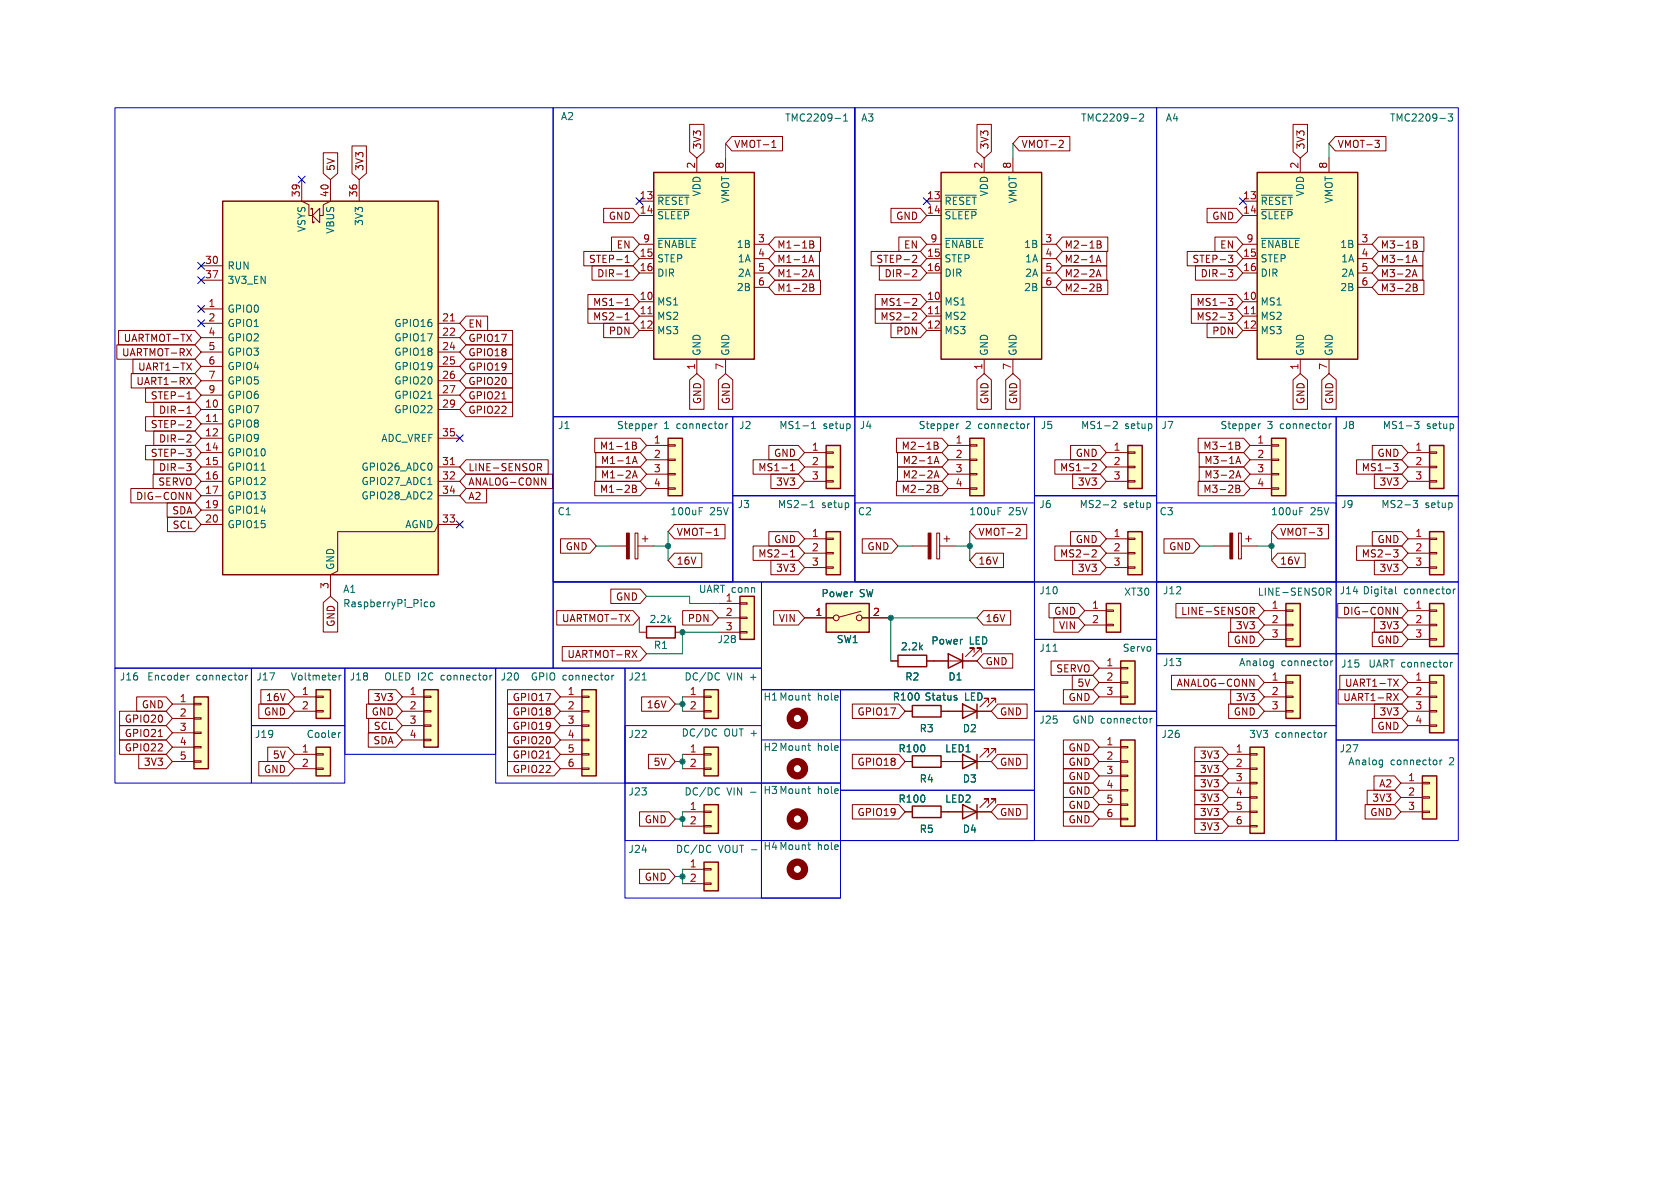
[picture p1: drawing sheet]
<svg xmlns="http://www.w3.org/2000/svg" width="297mm" height="210mm" viewBox="0 0 297 210" stroke-linecap="round" stroke-linejoin="round" font-family="sans-serif">
<defs><g id="words">
<g font-size="1.8" fill="#006464">
<text x="99.1" y="21.4">A2</text>
<text x="138.7" y="21.7">TMC2209-1</text>
<text x="152.2" y="21.7">A3</text>
<text x="191" y="21.7">TMC2209-2</text>
<text x="206" y="21.7">A4</text>
<text x="245.6" y="21.7">TMC2209-3</text>
<text x="124.1" y="34.8" transform="rotate(-90 124.1 34.8)">VDD</text>
<text x="174.9" y="34.8" transform="rotate(-90 174.9 34.8)">VDD</text>
<text x="230.7" y="34.8" transform="rotate(-90 230.7 34.8)">VDD</text>
<text x="54.2" y="41.1" transform="rotate(-90 54.2 41.1)">VSYS</text>
<text x="59.3" y="41.4" transform="rotate(-90 59.3 41.4)">VBUS</text>
<text x="64.4" y="40" transform="rotate(-90 64.4 40)">3V3</text>
<text x="116.1" y="36.4">~{RESET}</text>
<text x="116.1" y="39">~{SLEEP}</text>
<text x="129.1" y="36" transform="rotate(-90 129.1 36)">VMOT</text>
<text x="166.9" y="36.4">~{RESET}</text>
<text x="166.9" y="39">~{SLEEP}</text>
<text x="179.9" y="36" transform="rotate(-90 179.9 36)">VMOT</text>
<text x="222.8" y="36.4">~{RESET}</text>
<text x="222.8" y="39">~{SLEEP}</text>
<text x="235.8" y="36" transform="rotate(-90 235.8 36)">VMOT</text>
<text x="40.1" y="47.9">RUN</text>
<text x="116.1" y="44">~{ENABLE}</text>
<text x="116.1" y="46.6">STEP</text>
<text x="130.2" y="44">1B</text>
<text x="130.3" y="46.6">1A</text>
<text x="166.9" y="44">~{ENABLE}</text>
<text x="166.9" y="46.6">STEP</text>
<text x="181" y="44">1B</text>
<text x="181.1" y="46.6">1A</text>
<text x="222.8" y="44">~{ENABLE}</text>
<text x="222.8" y="46.6">STEP</text>
<text x="236.8" y="44">1B</text>
<text x="237" y="46.6">1A</text>
<text x="40.1" y="50.4">3V3_EN</text>
<text x="116.1" y="49.1">DIR</text>
<text x="130.2" y="51.7">2B</text>
<text x="130.3" y="49.1">2A</text>
<text x="166.9" y="49.1">DIR</text>
<text x="181" y="51.7">2B</text>
<text x="181.1" y="49.1">2A</text>
<text x="222.8" y="49.1">DIR</text>
<text x="236.8" y="51.7">2B</text>
<text x="237" y="49.1">2A</text>
<text x="40.1" y="55.5">GPIO0</text>
<text x="40.1" y="58">GPIO1</text>
<text x="69.6" y="58">GPIO16</text>
<text x="116.1" y="54.2">MS1</text>
<text x="116.1" y="56.7">MS2</text>
<text x="116.1" y="59.3">MS3</text>
<text x="166.9" y="54.2">MS1</text>
<text x="166.9" y="56.7">MS2</text>
<text x="166.9" y="59.3">MS3</text>
<text x="222.8" y="54.2">MS1</text>
<text x="222.8" y="56.7">MS2</text>
<text x="222.8" y="59.3">MS3</text>
<text x="40.1" y="60.6">GPIO2</text>
<text x="40.1" y="63.1">GPIO3</text>
<text x="40.1" y="65.6">GPIO4</text>
<text x="69.6" y="60.6">GPIO17</text>
<text x="69.6" y="63.1">GPIO18</text>
<text x="69.6" y="65.6">GPIO19</text>
<text x="124.1" y="63" transform="rotate(-90 124.1 63)">GND</text>
<text x="129.1" y="63" transform="rotate(-90 129.1 63)">GND</text>
<text x="174.9" y="63" transform="rotate(-90 174.9 63)">GND</text>
<text x="179.9" y="63" transform="rotate(-90 179.9 63)">GND</text>
<text x="230.7" y="63" transform="rotate(-90 230.7 63)">GND</text>
<text x="235.8" y="63" transform="rotate(-90 235.8 63)">GND</text>
<text x="40.1" y="68.2">GPIO5</text>
<text x="40.1" y="70.7">GPIO6</text>
<text x="69.6" y="68.2">GPIO20</text>
<text x="69.6" y="70.7">GPIO21</text>
<text x="40.1" y="73.3">GPIO7</text>
<text x="40.1" y="75.8">GPIO8</text>
<text x="69.6" y="73.3">GPIO22</text>
<text x="98.6" y="76">J1</text>
<text x="109" y="76">Stepper</text>
<text x="117.3" y="76">1</text>
<text x="119.7" y="76">connector</text>
<text x="130.6" y="76">J2</text>
<text x="137.7" y="76">MS1-1</text>
<text x="145.5" y="76">setup</text>
<text x="151.9" y="76">J4</text>
<text x="162.3" y="76">Stepper</text>
<text x="170.7" y="76">2</text>
<text x="173.1" y="76">connector</text>
<text x="183.9" y="76">J5</text>
<text x="191" y="76">MS1-2</text>
<text x="198.8" y="76">setup</text>
<text x="205.2" y="76">J7</text>
<text x="215.7" y="76">Stepper</text>
<text x="224" y="76">3</text>
<text x="226.4" y="76">connector</text>
<text x="237.2" y="76">J8</text>
<text x="244.4" y="76">MS1-3</text>
<text x="252.2" y="76">setup</text>
<text x="40.1" y="78.3">GPIO9</text>
<text x="40.1" y="80.9">GPIO10</text>
<text x="40.1" y="83.4">GPIO11</text>
<text x="63.8" y="83.4">GPIO26_ADC0</text>
<text x="67.3" y="78.3">ADC_VREF</text>
<text x="40.1" y="86">GPIO12</text>
<text x="40.1" y="88.5">GPIO13</text>
<text x="63.8" y="86">GPIO27_ADC1</text>
<text x="63.8" y="88.5">GPIO28_ADC2</text>
<text x="40.1" y="91">GPIO14</text>
<text x="40.1" y="93.6">GPIO15</text>
<text x="71.5" y="93.6">AGND</text>
<text x="98.5" y="91.3">C1</text>
<text x="118.4" y="91.3">100uF</text>
<text x="125.5" y="91.3">25V</text>
<text x="130.3" y="90">J3</text>
<text x="137.4" y="90">MS2-1</text>
<text x="145.2" y="90">setup</text>
<text x="151.6" y="91.3">C2</text>
<text x="171.3" y="91.3">100uF</text>
<text x="178.3" y="91.3">25V</text>
<text x="183.7" y="90">J6</text>
<text x="190.8" y="90">MS2-2</text>
<text x="198.6" y="90">setup</text>
<text x="204.9" y="91.3">C3</text>
<text x="224.6" y="91.3">100uF</text>
<text x="231.6" y="91.3">25V</text>
<text x="237" y="90">J9</text>
<text x="244.1" y="90">MS2-3</text>
<text x="251.9" y="90">setup</text>
<text x="59.3" y="100.8" transform="rotate(-90 59.3 100.8)">GND</text>
<text x="60.6" y="105">A1</text>
<text x="60.6" y="107.5">RaspberryPi_Pico</text>
<text x="123.5" y="105">UART conn</text>
<text x="145.1" y="105.8">Power</text>
<text x="151.9" y="105.8">SW</text>
<text x="183.7" y="105.3">J10</text>
<text x="198.6" y="105.5">XT30</text>
<text x="205.5" y="105.3">J12</text>
<text x="222.3" y="105.5">LINE-SENSOR</text>
<text x="236.7" y="105.3">J14 Digital</text>
<text x="248.1" y="105.3">connector</text>
<text x="114.7" y="110.3">2.2k</text>
<text x="126.8" y="113.9">J28</text>
<text x="147.8" y="113.9">SW1</text>
<text x="115.5" y="114.9">R1</text>
<text x="159.2" y="115.2">2.2k</text>
<text x="164.6" y="114.1">Power</text>
<text x="171.3" y="114.1">LED</text>
<text x="183.7" y="115.4">J11</text>
<text x="198.4" y="115.4">Servo</text>
<text x="205.5" y="118">J13</text>
<text x="219" y="118">Analog</text>
<text x="226.5" y="118">connector</text>
<text x="237" y="118.2">J15</text>
<text x="241.8" y="118.2">UART connector</text>
<text x="21.1" y="120.5">J16</text>
<text x="25.9" y="120.5">Encoder</text>
<text x="34.6" y="120.5">connector</text>
<text x="45.2" y="120.5">J17</text>
<text x="51.3" y="120.5">Voltmeter</text>
<text x="61.7" y="120.5">J18</text>
<text x="67.8" y="120.5">OLED I2C</text>
<text x="78" y="120.5">connector</text>
<text x="88.4" y="120.5">J20</text>
<text x="93.7" y="120.5">GPIO connector</text>
<text x="111" y="120.5">J21</text>
<text x="120.9" y="120.5">DC/DC</text>
<text x="128.5" y="120.5">VIN</text>
<text x="132.7" y="120.5">+</text>
<text x="134.9" y="124.1">H1 Mount</text>
<text x="144.5" y="124.1">hole</text>
<text x="157.7" y="124.1">R100</text>
<text x="159.9" y="120.5">R2</text>
<text x="163.4" y="124.1">Status</text>
<text x="167.6" y="120.5">D1</text>
<text x="170.5" y="124.1">LED</text>
<text x="45" y="130.7">J19</text>
<text x="54.1" y="130.7">Cooler</text>
<text x="111" y="130.7">J22</text>
<text x="120.4" y="130.4">DC/DC</text>
<text x="128" y="130.4">OUT +</text>
<text x="162.5" y="129.6">R3</text>
<text x="170.1" y="129.6">D2</text>
<text x="183.7" y="128.1">J25</text>
<text x="189.5" y="128.1">GND connector</text>
<text x="205.2" y="130.7">J26</text>
<text x="220.7" y="130.7">3V3</text>
<text x="225.4" y="130.7">connector</text>
<text x="134.9" y="132.9">H2 Mount</text>
<text x="144.5" y="132.9">hole</text>
<text x="158.7" y="133.2">R100</text>
<text x="167" y="133.2">LED1</text>
<text x="236.7" y="133.2">J27</text>
<text x="238.3" y="135.5">Analog</text>
<text x="245.8" y="135.5">connector</text>
<text x="256.3" y="135.5">2</text>
<text x="111" y="140.8">J23</text>
<text x="120.9" y="140.8">DC/DC</text>
<text x="128.5" y="140.8">VIN</text>
<text x="132.7" y="140.8">-</text>
<text x="134.9" y="140.6">H3 Mount</text>
<text x="144.5" y="140.6">hole</text>
<text x="158.7" y="142.1">R100</text>
<text x="162.5" y="138.5">R4</text>
<text x="167" y="142.1">LED2</text>
<text x="170.1" y="138.5">D3</text>
<text x="162.5" y="147.4">R5</text>
<text x="170.1" y="147.4">D4</text>
<text x="111" y="151">J24</text>
<text x="119.4" y="151">DC/DC</text>
<text x="127" y="151">VOUT -</text>
<text x="134.9" y="150.5">H4 Mount</text>
<text x="144.5" y="150.5">hole</text>
</g>
<g font-size="1.8" fill="#a90000">
<text x="122.9" y="29.9" transform="rotate(-90 122.9 29.9)">2</text>
<text x="128" y="29.9" transform="rotate(-90 128 29.9)">8</text>
<text x="173.7" y="29.9" transform="rotate(-90 173.7 29.9)">2</text>
<text x="178.8" y="29.9" transform="rotate(-90 178.8 29.9)">8</text>
<text x="229.6" y="29.9" transform="rotate(-90 229.6 29.9)">2</text>
<text x="234.7" y="29.9" transform="rotate(-90 234.7 29.9)">8</text>
<text x="53.1" y="35" transform="rotate(-90 53.1 35)">39</text>
<text x="58.2" y="35" transform="rotate(-90 58.2 35)">40</text>
<text x="63.2" y="35" transform="rotate(-90 63.2 35)">36</text>
<text x="113" y="35.3">13</text>
<text x="163.8" y="35.3">13</text>
<text x="219.7" y="35.3">13</text>
<text x="113" y="37.8">14</text>
<text x="163.8" y="37.8">14</text>
<text x="219.7" y="37.8">14</text>
<text x="36.2" y="46.7">30</text>
<text x="113" y="45.5">15</text>
<text x="113.6" y="42.9">9</text>
<text x="133.9" y="42.9">3</text>
<text x="133.9" y="45.5">4</text>
<text x="163.8" y="45.5">15</text>
<text x="164.4" y="42.9">9</text>
<text x="184.7" y="42.9">3</text>
<text x="184.7" y="45.5">4</text>
<text x="219.7" y="45.5">15</text>
<text x="220.3" y="42.9">9</text>
<text x="240.6" y="42.9">3</text>
<text x="240.6" y="45.5">4</text>
<text x="36.2" y="49.3">37</text>
<text x="113" y="48">16</text>
<text x="113" y="53.1">10</text>
<text x="133.9" y="48">5</text>
<text x="133.9" y="50.5">6</text>
<text x="163.8" y="48">16</text>
<text x="163.8" y="53.1">10</text>
<text x="184.7" y="48">5</text>
<text x="184.7" y="50.5">6</text>
<text x="219.7" y="48">16</text>
<text x="219.7" y="53.1">10</text>
<text x="240.6" y="48">5</text>
<text x="240.6" y="50.5">6</text>
<text x="36.8" y="54.4">1</text>
<text x="36.8" y="56.9">2</text>
<text x="36.8" y="59.4">4</text>
<text x="78.1" y="56.9">21</text>
<text x="78.1" y="59.4">22</text>
<text x="113" y="55.6">11</text>
<text x="113" y="58.2">12</text>
<text x="163.8" y="55.6">11</text>
<text x="163.8" y="58.2">12</text>
<text x="219.7" y="55.6">11</text>
<text x="219.7" y="58.2">12</text>
<text x="36.8" y="62">5</text>
<text x="36.8" y="64.5">6</text>
<text x="78.1" y="62">24</text>
<text x="78.1" y="64.5">25</text>
<text x="122.9" y="65.5" transform="rotate(-90 122.9 65.5)">1</text>
<text x="128" y="65.5" transform="rotate(-90 128 65.5)">7</text>
<text x="173.7" y="65.5" transform="rotate(-90 173.7 65.5)">1</text>
<text x="178.8" y="65.5" transform="rotate(-90 178.8 65.5)">7</text>
<text x="229.6" y="65.5" transform="rotate(-90 229.6 65.5)">1</text>
<text x="234.7" y="65.5" transform="rotate(-90 234.7 65.5)">7</text>
<text x="36.8" y="67.1">7</text>
<text x="36.8" y="69.6">9</text>
<text x="78.1" y="67.1">26</text>
<text x="78.1" y="69.6">27</text>
<text x="36.2" y="72.1">10</text>
<text x="36.2" y="74.7">11</text>
<text x="36.2" y="77.2">12</text>
<text x="78.1" y="72.1">29</text>
<text x="78.1" y="77.2">35</text>
<text x="36.2" y="79.8">14</text>
<text x="36.2" y="82.3">15</text>
<text x="78.1" y="82.3">31</text>
<text x="115.5" y="78.5">1</text>
<text x="115.5" y="81">2</text>
<text x="115.5" y="83.6">3</text>
<text x="143.4" y="79.8">1</text>
<text x="143.4" y="82.3">2</text>
<text x="168.8" y="78.5">1</text>
<text x="168.8" y="81">2</text>
<text x="168.8" y="83.6">3</text>
<text x="196.8" y="79.8">1</text>
<text x="196.8" y="82.3">2</text>
<text x="222.2" y="78.5">1</text>
<text x="222.2" y="81">2</text>
<text x="222.2" y="83.6">3</text>
<text x="250.1" y="79.8">1</text>
<text x="250.1" y="82.3">2</text>
<text x="36.2" y="84.8">16</text>
<text x="36.2" y="87.4">17</text>
<text x="36.2" y="89.9">19</text>
<text x="78.1" y="84.8">32</text>
<text x="78.1" y="87.4">34</text>
<text x="115.5" y="86.1">4</text>
<text x="143.4" y="84.8">3</text>
<text x="168.8" y="86.1">4</text>
<text x="196.8" y="84.8">3</text>
<text x="222.2" y="86.1">4</text>
<text x="250.1" y="84.8">3</text>
<text x="36.2" y="92.5">20</text>
<text x="78.1" y="92.5">33</text>
<text x="143.4" y="95">1</text>
<text x="196.8" y="95">1</text>
<text x="250.1" y="95">1</text>
<text x="143.4" y="97.5">2</text>
<text x="143.4" y="100.1">3</text>
<text x="196.8" y="97.5">2</text>
<text x="196.8" y="100.1">3</text>
<text x="250.1" y="97.5">2</text>
<text x="250.1" y="100.1">3</text>
<text x="58.2" y="104.2" transform="rotate(-90 58.2 104.2)">3</text>
<text x="128.2" y="106.4">1</text>
<text x="193" y="107.7">1</text>
<text x="224.7" y="107.7">1</text>
<text x="250.1" y="107.7">1</text>
<text x="128.2" y="109">2</text>
<text x="128.2" y="111.5">3</text>
<text x="144.1" y="109">1</text>
<text x="154.2" y="109">2</text>
<text x="193" y="110.2">2</text>
<text x="224.7" y="110.2">2</text>
<text x="224.7" y="112.8">3</text>
<text x="250.1" y="110.2">2</text>
<text x="250.1" y="112.8">3</text>
<text x="195.5" y="117.9">1</text>
<text x="31.7" y="124.2">1</text>
<text x="53.3" y="122.9">1</text>
<text x="53.3" y="125.5">2</text>
<text x="72.3" y="122.9">1</text>
<text x="72.3" y="125.5">2</text>
<text x="100.3" y="122.9">1</text>
<text x="100.3" y="125.5">2</text>
<text x="121.8" y="122.9">1</text>
<text x="121.8" y="125.5">2</text>
<text x="195.5" y="120.4">2</text>
<text x="195.5" y="122.9">3</text>
<text x="224.7" y="120.4">1</text>
<text x="224.7" y="122.9">2</text>
<text x="224.7" y="125.5">3</text>
<text x="250.1" y="120.4">1</text>
<text x="250.1" y="122.9">2</text>
<text x="250.1" y="125.5">3</text>
<text x="31.7" y="126.7">2</text>
<text x="31.7" y="129.3">3</text>
<text x="31.7" y="131.8">4</text>
<text x="72.3" y="128">3</text>
<text x="72.3" y="130.6">4</text>
<text x="100.3" y="128">3</text>
<text x="100.3" y="130.6">4</text>
<text x="195.5" y="131.8">1</text>
<text x="250.1" y="128">4</text>
<text x="31.7" y="134.4">5</text>
<text x="53.3" y="133.1">1</text>
<text x="53.3" y="135.6">2</text>
<text x="100.3" y="133.1">5</text>
<text x="100.3" y="135.6">6</text>
<text x="121.8" y="133.1">1</text>
<text x="121.8" y="135.6">2</text>
<text x="195.5" y="134.4">2</text>
<text x="195.5" y="136.9">3</text>
<text x="218.4" y="133.1">1</text>
<text x="218.4" y="135.6">2</text>
<text x="121.8" y="143.3">1</text>
<text x="195.5" y="139.4">4</text>
<text x="195.5" y="142">5</text>
<text x="218.4" y="138.2">3</text>
<text x="218.4" y="140.7">4</text>
<text x="218.4" y="143.3">5</text>
<text x="248.8" y="138.2">1</text>
<text x="248.8" y="140.7">2</text>
<text x="248.8" y="143.3">3</text>
<text x="121.8" y="145.8">2</text>
<text x="195.5" y="144.5">6</text>
<text x="218.4" y="145.8">6</text>
<text x="121.8" y="153.4">1</text>
<text x="121.8" y="156">2</text>
</g>
<g font-size="1.8" fill="#840000">
<text x="124.1" y="26.5" transform="rotate(-90 124.1 26.5)">3V3</text>
<text x="129.7" y="26.4">VMOT-1</text>
<text x="174.9" y="26.5" transform="rotate(-90 174.9 26.5)">3V3</text>
<text x="180.5" y="26.4">VMOT-2</text>
<text x="230.8" y="26.5" transform="rotate(-90 230.8 26.5)">3V3</text>
<text x="236.4" y="26.4">VMOT-3</text>
<text x="59.4" y="30.3" transform="rotate(-90 59.4 30.3)">5V</text>
<text x="64.5" y="30.3" transform="rotate(-90 64.5 30.3)">3V3</text>
<text x="107.5" y="39.1">GND</text>
<text x="158.3" y="39.1">GND</text>
<text x="214.2" y="39.1">GND</text>
<text x="104" y="46.7">STEP-1</text>
<text x="108.9" y="44.1">EN</text>
<text x="137.3" y="44.1">M1-1B</text>
<text x="137.3" y="46.7">M1-1A</text>
<text x="154.8" y="46.7">STEP-2</text>
<text x="159.7" y="44.1">EN</text>
<text x="188.1" y="46.7">M2-1A</text>
<text x="188.1" y="44.1">M2-1B</text>
<text x="210.7" y="46.7">STEP-3</text>
<text x="215.6" y="44.1">EN</text>
<text x="244" y="44.1">M3-1B</text>
<text x="244" y="46.7">M3-1A</text>
<text x="105.5" y="49.2">DIR-1</text>
<text x="137.3" y="51.8">M1-2B</text>
<text x="137.3" y="49.2">M1-2A</text>
<text x="156.3" y="49.2">DIR-2</text>
<text x="188.1" y="49.2">M2-2A</text>
<text x="188.1" y="51.8">M2-2B</text>
<text x="212.2" y="49.2">DIR-3</text>
<text x="244" y="51.8">M3-2B</text>
<text x="244" y="49.2">M3-2A</text>
<text x="82.7" y="58.1">EN</text>
<text x="104.7" y="56.8">MS2-1</text>
<text x="104.7" y="54.3">MS1-1</text>
<text x="107.5" y="59.4">PDN</text>
<text x="155.5" y="54.3">MS1-2</text>
<text x="155.5" y="56.8">MS2-2</text>
<text x="158.3" y="59.4">PDN</text>
<text x="211.4" y="54.3">MS1-3</text>
<text x="211.4" y="56.8">MS2-3</text>
<text x="214.2" y="59.4">PDN</text>
<text x="21.5" y="63.2">UARTMOT-RX</text>
<text x="21.8" y="60.6">UARTMOT-TX</text>
<text x="24.3" y="65.7">UART1-TX</text>
<text x="82.7" y="60.6">GPIO17</text>
<text x="82.7" y="65.7">GPIO19</text>
<text x="82.7" y="63.2">GPIO18</text>
<text x="24" y="68.3">UART1-RX</text>
<text x="26.5" y="70.8">STEP-1</text>
<text x="82.7" y="68.3">GPIO20</text>
<text x="82.7" y="70.8">GPIO21</text>
<text x="124.1" y="71.5" transform="rotate(-90 124.1 71.5)">GND</text>
<text x="129.2" y="71.5" transform="rotate(-90 129.2 71.5)">GND</text>
<text x="174.9" y="71.5" transform="rotate(-90 174.9 71.5)">GND</text>
<text x="180" y="71.5" transform="rotate(-90 180 71.5)">GND</text>
<text x="230.8" y="71.5" transform="rotate(-90 230.8 71.5)">GND</text>
<text x="235.9" y="71.5" transform="rotate(-90 235.9 71.5)">GND</text>
<text x="26.5" y="75.9">STEP-2</text>
<text x="28" y="73.3">DIR-1</text>
<text x="82.7" y="73.3">GPIO22</text>
<text x="26.5" y="81">STEP-3</text>
<text x="28" y="83.5">DIR-3</text>
<text x="28" y="78.4">DIR-2</text>
<text x="82.7" y="83.5">LINE-SENSOR</text>
<text x="106" y="79.7">M1-1B</text>
<text x="106.1" y="82.2">M1-1A</text>
<text x="134" y="83.5">MS1-1</text>
<text x="136.7" y="81">GND</text>
<text x="159.3" y="79.7">M2-1B</text>
<text x="159.5" y="82.2">M2-1A</text>
<text x="187.3" y="83.5">MS1-2</text>
<text x="190.1" y="81">GND</text>
<text x="212.6" y="79.7">M3-1B</text>
<text x="212.8" y="82.2">M3-1A</text>
<text x="240.6" y="83.5">MS1-3</text>
<text x="243.4" y="81">GND</text>
<text x="23.9" y="88.6">DIG-CONN</text>
<text x="27.9" y="86">SERVO</text>
<text x="82.7" y="88.6">A2</text>
<text x="82.7" y="86">ANALOG-CONN</text>
<text x="106" y="87.3">M1-2B</text>
<text x="106.1" y="84.8">M1-2A</text>
<text x="137.1" y="86">3V3</text>
<text x="159.3" y="87.3">M2-2B</text>
<text x="159.5" y="84.8">M2-2A</text>
<text x="190.4" y="86">3V3</text>
<text x="212.6" y="87.3">M3-2B</text>
<text x="212.8" y="84.8">M3-2A</text>
<text x="243.8" y="86">3V3</text>
<text x="30.4" y="91.1">SDA</text>
<text x="30.4" y="93.7">SCL</text>
<text x="119.5" y="94.9">VMOT-1</text>
<text x="172.9" y="94.9">VMOT-2</text>
<text x="226.2" y="94.9">VMOT-3</text>
<text x="99.9" y="97.5">GND</text>
<text x="119.5" y="100">16V</text>
<text x="134" y="98.7">MS2-1</text>
<text x="136.7" y="96.2">GND</text>
<text x="137.1" y="101.3">3V3</text>
<text x="153.2" y="97.5">GND</text>
<text x="172.9" y="100">16V</text>
<text x="187.3" y="98.7">MS2-2</text>
<text x="190.1" y="96.2">GND</text>
<text x="190.4" y="101.3">3V3</text>
<text x="206.6" y="97.5">GND</text>
<text x="226.2" y="100">16V</text>
<text x="240.6" y="98.7">MS2-3</text>
<text x="243.4" y="96.2">GND</text>
<text x="243.8" y="101.3">3V3</text>
<text x="108.8" y="106.4">GND</text>
<text x="59.4" y="110.9" transform="rotate(-90 59.4 110.9)">GND</text>
<text x="99.2" y="110.2">UARTMOT-TX</text>
<text x="121.5" y="110.2">PDN</text>
<text x="137.6" y="110.2">VIN</text>
<text x="174.1" y="110.2">16V</text>
<text x="186.3" y="108.9">GND</text>
<text x="187.1" y="111.4">VIN</text>
<text x="208.7" y="108.9">LINE-SENSOR</text>
<text x="218" y="114">GND</text>
<text x="218.4" y="111.4">3V3</text>
<text x="237.3" y="108.9">DIG-CONN</text>
<text x="243.4" y="114">GND</text>
<text x="243.8" y="111.4">3V3</text>
<text x="100.2" y="116.5">UARTMOT-RX</text>
<text x="174.1" y="117.8">GND</text>
<text x="186.6" y="119.1">SERVO</text>
<text x="25" y="125.4">GND</text>
<text x="46.9" y="124.1">16V</text>
<text x="66" y="124.1">3V3</text>
<text x="90.5" y="124.1">GPIO17</text>
<text x="114.2" y="125.4">16V</text>
<text x="188.8" y="124.1">GND</text>
<text x="190.4" y="121.6">5V</text>
<text x="207.9" y="121.6">ANALOG-CONN</text>
<text x="218.4" y="124.1">3V3</text>
<text x="237.4" y="124.1">UART1-RX</text>
<text x="237.7" y="121.6">UART1-TX</text>
<text x="22" y="130.5">GPIO21</text>
<text x="22" y="128">GPIO20</text>
<text x="46.6" y="126.7">GND</text>
<text x="65.6" y="126.7">GND</text>
<text x="65.9" y="131.8">SDA</text>
<text x="66" y="129.2">SCL</text>
<text x="90.5" y="129.2">GPIO19</text>
<text x="90.5" y="131.8">GPIO20</text>
<text x="90.5" y="126.7">GPIO18</text>
<text x="151.5" y="126.7">GPIO17</text>
<text x="176.7" y="126.7">GND</text>
<text x="218" y="126.7">GND</text>
<text x="243.4" y="129.2">GND</text>
<text x="243.8" y="126.7">3V3</text>
<text x="22" y="133">GPIO22</text>
<text x="25.3" y="135.6">3V3</text>
<text x="46.6" y="136.8">GND</text>
<text x="48.1" y="134.3">5V</text>
<text x="90.5" y="134.3">GPIO21</text>
<text x="90.5" y="136.8">GPIO22</text>
<text x="115.4" y="135.6">5V</text>
<text x="151.5" y="135.6">GPIO18</text>
<text x="176.7" y="135.6">GND</text>
<text x="188.8" y="133">GND</text>
<text x="188.8" y="135.6">GND</text>
<text x="212" y="136.8">3V3</text>
<text x="212" y="134.3">3V3</text>
<text x="188.8" y="143.2">GND</text>
<text x="188.8" y="138.1">GND</text>
<text x="188.8" y="140.7">GND</text>
<text x="212" y="139.4">3V3</text>
<text x="212" y="141.9">3V3</text>
<text x="242.5" y="141.9">3V3</text>
<text x="243.7" y="139.4">A2</text>
<text x="113.9" y="145.7">GND</text>
<text x="151.5" y="144.5">GPIO19</text>
<text x="176.7" y="144.5">GND</text>
<text x="188.8" y="145.7">GND</text>
<text x="212" y="144.5">3V3</text>
<text x="212" y="147">3V3</text>
<text x="242.1" y="144.5">GND</text>
<text x="113.9" y="155.9">GND</text>
</g>
</g></defs>
<path d="M252.7 78.7h2.6v7.7h-2.6z" fill="#ffffc2"/>
<path d="M252.7 78.7h2.6v7.7h-2.6z" fill="none" stroke="#840000" stroke-width=".25"/>
<path d="M252.7 79.9h1.3v.2h-1.3zM248.9 80h3.8M248.9 82.6h3.8M248.9 85.1h3.8M252.7 82.4h1.3v.3h-1.3zM252.7 85h1.3v.2h-1.3z" fill="none" stroke="#840000" stroke-width=".18"/>
<path d="M250.1 74.5h.8l-.5 .5 .4 .1v.5l-.2 .2-.5-.2" fill="none" stroke="#006464" stroke-width=".18"/>
<path d="M55.9 121.9h2.5v5.1h-2.5z" fill="#ffffc2"/>
<path d="M55.9 121.9h2.5v5.1h-2.5z" fill="none" stroke="#840000" stroke-width=".25"/>
<path d="M52.1 123.2h3.8M52.1 125.7h3.8M55.9 123.1h1.2v.2h-1.2zM55.9 125.6h1.2v.3h-1.2z" fill="none" stroke="#840000" stroke-width=".18"/>
<path d="M59.9 119.4v.8M60.3 119.4l-.4 .2" fill="none" stroke="#006464" stroke-width=".18"/>
<path d="M102.9 121.9h2.5v15.3h-2.5z" fill="#ffffc2"/>
<path d="M102.9 121.9h2.5v15.3h-2.5z" fill="none" stroke="#840000" stroke-width=".25"/>
<g fill="none" stroke="#840000" stroke-width=".18">
<path d="M214.6 96.5h2.8M218.9 94.2h.6v4.6h-.6zM219.5 96.5h2.7M220.2 95.3h1M220.7 94.7v1.1M99.1 123.2h3.8M99.1 125.7h3.8M99.1 128.3h3.8M99.1 130.8h3.8M99.1 133.4h3.8M99.1 135.9h3.8M102.9 123.1h1.2v.2h-1.2z"/>
<path d="M102.9 125.6h1.2v.3h-1.2zM102.9 128.1h1.2v.3h-1.2zM102.9 130.7h1.2v.2h-1.2zM102.9 133.2h1.2v.3h-1.2zM102.9 135.8h1.2v.2h-1.2z"/>
</g>
<path d="M229.8 90.3h.4M229.8 89.7h.6M108.2 119.4v.8M108.5 119.4l-.3 .2" fill="none" stroke="#006464" stroke-width=".18"/>
<path d="M217.4 94.2h.5v4.6h-.5z" fill="#840000" stroke="#840000" stroke-width=".18"/>
<path d="M34.3 123.2h2.5v12.7h-2.5z" fill="#ffffc2"/>
<path d="M34.3 123.2h2.5v12.7h-2.5z" fill="none" stroke="#840000" stroke-width=".25"/>
<path d="M30.5 124.5h3.8M30.5 127h3.8M30.5 129.5h3.8M30.5 132.1h3.8M30.5 134.6h3.8M34.3 124.3h1.3v.3h-1.3zM34.3 126.9h1.3v.2h-1.3zM34.3 129.4h1.3v.3h-1.3zM34.3 132h1.3v.2h-1.3zM34.3 134.5h1.3v.2h-1.3z" fill="none" stroke="#840000" stroke-width=".18"/>
<path d="M33.5 119.4l-.4 .2M43.4 119.4v.8M43.8 119.4l-.4 .2" fill="none" stroke="#006464" stroke-width=".18"/>
<path d="M227.3 106.7h2.6v7.6h-2.6z" fill="#ffffc2"/>
<path d="M227.3 106.7h2.6v7.6h-2.6z" fill="none" stroke="#840000" stroke-width=".25"/>
<path d="M223.5 108h3.8M223.5 110.5h3.8M223.5 113h3.8M227.3 107.8h1.3v.3h-1.3zM227.3 110.4h1.3v.2h-1.3zM227.3 112.9h1.3v.3h-1.3z" fill="none" stroke="#840000" stroke-width=".18"/>
<path d="M234.6 104h.5l.2 .2-.1 .4h-.6M234.9 104.6l.4 .6" fill="none" stroke="#006464" stroke-width=".18"/>
<path d="M55.9 132.1h2.5v5.1h-2.5z" fill="#ffffc2"/>
<path d="M55.9 132.1h2.5v5.1h-2.5z" fill="none" stroke="#840000" stroke-width=".25"/>
<path d="M52.1 133.4h3.8M52.1 135.9h3.8M55.9 133.2h1.2v.3h-1.2zM55.9 135.8h1.2v.2h-1.2z" fill="none" stroke="#840000" stroke-width=".18"/>
<path d="M60.2 129.5l-.3 .1" fill="none" stroke="#006464" stroke-width=".18"/>
<path d="M74.9 121.9h2.6v10.2h-2.6z" fill="#ffffc2"/>
<path d="M74.9 121.9h2.6v10.2h-2.6z" fill="none" stroke="#840000" stroke-width=".25"/>
<g fill="none" stroke="#840000" stroke-width=".18">
<path d="M107.9 96.5h2.8M112.3 94.2h.5v4.6h-.5zM112.8 96.5h2.8M113.5 95.3h1.1M114 94.7v1.1M71.1 123.2h3.8M71.1 125.7h3.8M71.1 128.3h3.8M71.1 130.8h3.8M74.9 123.1h1.3v.2h-1.3zM74.9 125.6h1.3v.3h-1.3zM74.9 128.1h1.3v.3h-1.3z"/>
<path d="M74.9 130.7h1.3v.2h-1.3z"/>
</g>
<path d="M123.6 90.3h.4M123.6 89.7h.6M86.6 119.4v.8M87 119.4l-.4 .2" fill="none" stroke="#006464" stroke-width=".18"/>
<path d="M110.7 94.2h.6v4.6h-.6z" fill="#840000" stroke="#840000" stroke-width=".18"/>
<path d="M118.1 77.5h2.5v10.1h-2.5z" fill="#ffffc2"/>
<path d="M118.1 77.5h2.5v10.1h-2.5z" fill="none" stroke="#840000" stroke-width=".25"/>
<path d="M114.3 78.7h3.8M118.1 78.6h1.3v.3h-1.3zM114.3 81.3h3.8M114.3 83.8h3.8M114.3 86.4h3.8M118.1 81.2h1.3v.2h-1.3zM118.1 83.7h1.3v.2h-1.3zM118.1 86.2h1.3v.3h-1.3z" fill="none" stroke="#840000" stroke-width=".18"/>
<path d="M115.8 74.9v.9M116.2 74.9l-.4 .3M128.3 74.9v.9M128.7 74.9l-.4 .3" fill="none" stroke="#006464" stroke-width=".18"/>
<path d="M251.5 137.2h2.5v7.6h-2.5z" fill="#ffffc2"/>
<path d="M251.5 137.2h2.5v7.6h-2.5z" fill="none" stroke="#840000" stroke-width=".25"/>
<path d="M247.6 138.4h3.9M251.5 138.3h1.2v.3h-1.2zM247.6 141h3.9M247.6 143.5h3.9M251.5 140.8h1.2v.3h-1.2zM251.5 143.4h1.2v.2h-1.2z" fill="none" stroke="#840000" stroke-width=".18"/>
<path d="M244 134.4h.4M244.4 134.4v1l-.2 .2M244.4 135.1l-.4 .1M254.6 134.4v.8M254.9 134.4l-.3 .2" fill="none" stroke="#006464" stroke-width=".18"/>
<path d="M130.8 105.4h2.5v7.6h-2.5z" fill="#ffffc2"/>
<path d="M114.3 110.7h5.1v2.1h-5.1zM130.8 105.4h2.5v7.6h-2.5z" fill="none" stroke="#840000" stroke-width=".25"/>
<path d="M113 111.8h1.3M119.4 111.8h1.2M127 106.7h3.8M127 109.2h3.8M127 111.8h3.8M130.8 106.6h1.3v.2h-1.3zM130.8 109.1h1.3v.2h-1.3zM130.8 111.6h1.3v.3h-1.3z" fill="none" stroke="#840000" stroke-width=".18"/>
<path d="M124.5 152.4h2.5v5.1h-2.5z" fill="#ffffc2"/>
<path d="M124.5 152.4h2.5v5.1h-2.5z" fill="none" stroke="#840000" stroke-width=".25"/>
<path d="M120.6 153.7h3.9M120.6 156.2h3.9M124.5 153.5h1.2v.3h-1.2zM124.5 156.1h1.2v.2h-1.2z" fill="none" stroke="#840000" stroke-width=".18"/>
<path d="M125.4 149.4l.3 .1M125.7 150.6l-.3 .1" fill="none" stroke="#006464" stroke-width=".18"/>
<path d="M124.5 121.9h2.5v5.1h-2.5z" fill="#ffffc2"/>
<path d="M124.5 121.9h2.5v5.1h-2.5z" fill="none" stroke="#840000" stroke-width=".25"/>
<path d="M120.6 123.2h3.9M120.6 125.7h3.9M124.5 123.1h1.2v.2h-1.2zM124.5 125.6h1.2v.3h-1.2z" fill="none" stroke="#840000" stroke-width=".18"/>
<path d="M126.9 118.9l.3 .2M113.5 120.2h.8M127.2 120.1l-.3 .1" fill="none" stroke="#006464" stroke-width=".18"/>
<path d="M227.3 119.4h2.6v7.6h-2.6z" fill="#ffffc2"/>
<path d="M227.3 119.4h2.6v7.6h-2.6z" fill="none" stroke="#840000" stroke-width=".25"/>
<path d="M223.5 120.7h3.8M223.5 123.2h3.8M223.5 125.7h3.8M227.3 120.5h1.3v.3h-1.3zM227.3 123.1h1.3v.2h-1.3zM227.3 125.6h1.3v.3h-1.3z" fill="none" stroke="#840000" stroke-width=".18"/>
<path d="M224.7 116.8l.4 .1M225.1 116.8v1.1l-.2 .2M225.1 117.6l-.4 .1M235.3 116.8v.9M235.6 116.8l-.3 .3" fill="none" stroke="#006464" stroke-width=".18"/>
<path d="M124.5 132.1h2.5v5.1h-2.5z" fill="#ffffc2"/>
<path d="M124.5 132.1h2.5v5.1h-2.5z" fill="none" stroke="#840000" stroke-width=".25"/>
<path d="M120.6 133.4h3.9M120.6 135.9h3.9M124.5 133.2h1.2v.3h-1.2zM124.5 135.8h1.2v.2h-1.2z" fill="none" stroke="#840000" stroke-width=".18"/>
<path d="M126.4 128.8l.3 .2M126.7 130l-.3 .1" fill="none" stroke="#006464" stroke-width=".18"/>
<path d="M124.5 142.2h2.5v5.1h-2.5z" fill="#ffffc2"/>
<path d="M124.5 142.2h2.5v5.1h-2.5z" fill="none" stroke="#840000" stroke-width=".25"/>
<path d="M120.6 143.5h3.9M120.6 146.1h3.9M124.5 143.4h1.2v.2h-1.2zM124.5 145.9h1.2v.3h-1.2z" fill="none" stroke="#840000" stroke-width=".18"/>
<path d="M126.9 139.3l.3 .1M142.8 131.8h.5M142.8 122.9h.5M143.2 132.7h.1M143.2 123.8h.1M127.2 140.4l-.3 .1" fill="none" stroke="#006464" stroke-width=".18"/>
<g fill="none" stroke="#840000" stroke-width="1.3">
<circle cx="141" cy="127" r="1.27"/>
<circle cx="141" cy="135.9" r="1.27"/>
</g>
<path d="M252.7 119.4h2.6v10.1h-2.6z" fill="#ffffc2"/>
<path d="M252.7 119.4h2.6v10.1h-2.6z" fill="none" stroke="#840000" stroke-width=".25"/>
<path d="M248.9 120.7h3.8M248.9 123.2h3.8M248.9 125.7h3.8M248.9 128.3h3.8M252.7 120.5h1.3v.3h-1.3zM252.7 123.1h1.3v.2h-1.3zM252.7 125.6h1.3v.3h-1.3zM252.7 128.1h1.3v.3h-1.3z" fill="none" stroke="#840000" stroke-width=".18"/>
<path d="M256.4 117.1v.8M256.8 117.1l-.4 .2M142.8 139.4h.5M142.8 149.3h.5M143.2 150.2h.1M143.2 140.3h.1" fill="none" stroke="#006464" stroke-width=".18"/>
<g fill="none" stroke="#840000" stroke-width="1.3">
<circle cx="141" cy="144.8" r="1.27"/>
<circle cx="141" cy="153.7" r="1.27"/>
</g>
<path d="M171.4 77.5h2.6v10.1h-2.6z" fill="#ffffc2"/>
<path d="M171.4 77.5h2.6v10.1h-2.6z" fill="none" stroke="#840000" stroke-width=".25"/>
<g fill="none" stroke="#840000" stroke-width=".18">
<path d="M167.6 78.7h3.8M171.4 78.6h1.3v.3h-1.3zM161.3 96.5h2.8M165.6 94.2h.5v4.6h-.5zM166.1 96.5h2.8M166.9 95.3h1M167.4 94.7v1.1M167.6 81.3h3.8M167.6 83.8h3.8M167.6 86.4h3.8M171.4 81.2h1.3v.2h-1.3zM171.4 83.7h1.3v.2h-1.3z"/>
<path d="M171.4 86.2h1.3v.3h-1.3z"/>
</g>
<path d="M169.1 74.9v.9M169.5 74.9l-.4 .3M181.6 74.9v.9M182 74.9l-.4 .3M176.4 90.3h.5M176.4 89.7h.6" fill="none" stroke="#006464" stroke-width=".18"/>
<path d="M164.1 94.2h.5v4.6h-.5z" fill="#840000" stroke="#840000" stroke-width=".18"/>
<path d="M39.4 35.6h38.1v66h-38.1z" fill="#ffffc2"/>
<path d="M39.4 35.6h38.1v66h-38.1z" fill="none" stroke="#840000" stroke-width=".25"/>
<g fill="none" stroke="#840000" stroke-width=".18">
<path d="M53.3 31.8v3.8l1.3 .6v1.9h.6M55 37.1v-.3h.2v2.6h.3v-.3M56.5 36.8v2.6l-1.3-1.3zM58.4 31.8v3.8l-1.3 .6v1.9h-.6M63.5 31.8v3.8M35.6 47h3.8M35.6 49.5h3.8M35.6 54.6h3.8M35.6 57.2h3.8M35.6 59.7h3.8M77.5 57.2h3.8M77.5 59.7h3.8"/>
<path d="M35.6 62.2h3.8M35.6 64.8h3.8M35.6 67.3h3.8M35.6 69.9h3.8M35.6 72.4h3.8M35.6 74.9h3.8M35.6 77.5h3.8M77.5 62.2h3.8M77.5 64.8h3.8M77.5 67.3h3.8M77.5 69.9h3.8M77.5 72.4h3.8"/>
<path d="M77.5 77.5h3.8M35.6 80h3.8M35.6 82.6h3.8M35.6 85.1h3.8M35.6 87.6h3.8M35.6 90.2h3.8M35.6 92.7h3.8M77.5 82.6h3.8M77.5 85.1h3.8M77.5 87.6h3.8M81.3 92.7h-3.8l-.7 1.3h-17.1v7l-1.3 .6v3.8"/>
</g>
<path d="M79.6 56.7h.7M37.7 74.5h.7M79.6 82.1h.7" fill="none" stroke="#a90000" stroke-width=".18"/>
<path d="M75.6 70.4h.8M46.2 83.1h.7M75.6 85.7h.8M75.2 106.4l.4 .1M75.6 107.2l-.4 .1M76.2 106.5l.3-.1 .3 .3v.3l-.3 .3-.3-.1-.1-.2z" fill="none" stroke="#006464" stroke-width=".18"/>
<path d="M146 78.7h2.6v7.7h-2.6z" fill="#ffffc2"/>
<path d="M146 78.7h2.6v7.7h-2.6z" fill="none" stroke="#840000" stroke-width=".25"/>
<path d="M146 79.9h1.3v.2h-1.3zM142.2 80h3.8M142.2 82.6h3.8M142.2 85.1h3.8M146 82.4h1.3v.3h-1.3zM146 85h1.3v.2h-1.3z" fill="none" stroke="#840000" stroke-width=".18"/>
<path d="M143.5 75.8h.7M143.5 74.9l.3-.4v1.3" fill="none" stroke="#006464" stroke-width=".18"/>
<path d="M146 94h2.6v7.6h-2.6z" fill="#ffffc2"/>
<path d="M146 94h2.6v7.6h-2.6z" fill="none" stroke="#840000" stroke-width=".25"/>
<path d="M142.2 95.3h3.8M142.2 97.8h3.8M146 95.1h1.3v.3h-1.3zM146 97.7h1.3v.2h-1.3zM142.2 100.3h3.8M146 100.2h1.3v.3h-1.3z" fill="none" stroke="#840000" stroke-width=".18"/>
<path d="M143.2 89.7h.7M143.2 88.8l.4-.3v1.2" fill="none" stroke="#006464" stroke-width=".18"/>
<path d="M146 106.7h7.7v5.1h-7.7z" fill="#ffffc2"/>
<g fill="none" stroke="#840000" stroke-width=".18">
<path d="M142.2 109.2h5.1M152.2 108.1l-3.9 1M152.4 109.2h5.1M160 134.6h1.3M160 125.7h1.3M166.4 134.6h8.9M166.4 125.7h8.9M174.8 133.1v-.8h-.8h.8l-1.6 1.6M174.8 124.2v-.8h-.8h.8l-1.6 1.6M176 133.1v-.8h-.7h.7l-1.5 1.6M176 124.2v-.8h-.7h.7l-1.5 1.6"/>
<circle cx="147.8" cy="109.2" r=".51"/>
<circle cx="151.9" cy="109.2" r=".51"/>
</g>
<path d="M146 106.7h7.7v5.1h-7.7zM161.3 133.6h5.1v2h-5.1zM161.3 124.7h5.1v2h-5.1zM170.2 133.4l2.5 1.2-2.5 1.3zM170.2 124.5l2.5 1.2-2.5 1.3zM172.7 124.5v2.5M172.7 133.4v2.5" fill="none" stroke="#840000" stroke-width=".25"/>
<path d="M168.8 123.3l.3 .1 .1 .2-.2 .2h-.2M168.8 122.9l.3 .1" fill="none" stroke="#006464" stroke-width=".18"/>
<path d="M198.1 130.8h2.6v15.3h-2.6z" fill="#ffffc2"/>
<path d="M198.1 130.8h2.6v15.3h-2.6z" fill="none" stroke="#840000" stroke-width=".25"/>
<path d="M194.3 132.1h3.8M194.3 134.6h3.8M194.3 137.2h3.8M194.3 139.7h3.8M198.1 132h1.3v.2h-1.3zM198.1 134.5h1.3v.2h-1.3zM198.1 137h1.3v.3h-1.3zM198.1 139.6h1.3v.2h-1.3zM194.3 142.2h3.8M194.3 144.8h3.8M198.1 142.1h1.3v.3h-1.3zM198.1 144.7h1.3v.2h-1.3z" fill="none" stroke="#840000" stroke-width=".18"/>
<path d="M203.3 127v.8M203.7 127l-.4 .2" fill="none" stroke="#006464" stroke-width=".18"/>
<path d="M221 132.1h2.5v15.2h-2.5z" fill="#ffffc2"/>
<path d="M221 132.1h2.5v15.2h-2.5z" fill="none" stroke="#840000" stroke-width=".25"/>
<path d="M217.2 133.4h3.8M217.2 135.9h3.8M217.2 138.4h3.8M221 133.2h1.2v.3h-1.2zM221 135.8h1.2v.2h-1.2zM221 138.3h1.2v.3h-1.2zM217.2 141h3.8M217.2 143.5h3.8M217.2 146.1h3.8M221 140.8h1.2v.3h-1.2zM221 143.4h1.2v.2h-1.2zM221 145.9h1.2v.3h-1.2z" fill="none" stroke="#840000" stroke-width=".18"/>
<path d="M234.2 129.5v.9M234.6 129.5l-.4 .3" fill="none" stroke="#006464" stroke-width=".18"/>
<path d="M195.6 106.7h2.5v5.1h-2.5z" fill="#ffffc2"/>
<path d="M195.6 106.7h2.5v5.1h-2.5z" fill="none" stroke="#840000" stroke-width=".25"/>
<path d="M191.8 108h3.8M191.8 110.5h3.8M195.6 107.8h1.2v.3h-1.2zM195.6 110.4h1.2v.2h-1.2z" fill="none" stroke="#840000" stroke-width=".18"/>
<path d="M198.1 116.8h2.6v7.7h-2.6z" fill="#ffffc2"/>
<path d="M158.7 115.8h5.1v2.1h-5.1zM167.6 115.6l2.6 1.2-2.6 1.3zM170.2 115.6v2.5M198.1 116.8h2.6v7.7h-2.6zM161.3 142.5h5.1v2h-5.1z" fill="none" stroke="#840000" stroke-width=".25"/>
<path d="M157.5 116.8h1.2M163.8 116.8h8.9M172.2 115.3v-.7h-.8h.8l-1.5 1.5M173.5 115.3v-.7h-.8h.8l-1.5 1.5M194.3 118.1h3.8M198.1 118h1.3v.2h-1.3zM194.3 120.7h3.8M194.3 123.2h3.8M198.1 120.5h1.3v.3h-1.3zM198.1 123.1h1.3v.2h-1.3zM160 143.5h1.3M166.4 143.5h1.2" fill="none" stroke="#840000" stroke-width=".18"/>
<path d="M186.2 115.1h.7" fill="none" stroke="#006464" stroke-width=".18"/>
<path d="M252.7 106.7h2.6v7.6h-2.6z" fill="#ffffc2"/>
<path d="M252.7 106.7h2.6v7.6h-2.6zM170.2 142.2l2.5 1.3-2.5 1.3zM172.7 142.2v2.6" fill="none" stroke="#840000" stroke-width=".25"/>
<path d="M248.9 108h3.8M248.9 110.5h3.8M248.9 113h3.8M252.7 107.8h1.3v.3h-1.3zM252.7 110.4h1.3v.2h-1.3zM252.7 112.9h1.3v.3h-1.3zM167.6 143.5h7.7M174.8 142v-.8h-.8h.8l-1.6 1.5M176 142v-.8h-.7h.7l-1.5 1.5" fill="none" stroke="#840000" stroke-width=".18"/>
<path d="M246.7 103.7v1.1l.2 .2M256.9 104.1v.9M257.3 104.1l-.4 .3" fill="none" stroke="#006464" stroke-width=".18"/>
<path d="M222.2 30.5h17.8v33h-17.8z" fill="#ffffc2"/>
<path d="M222.2 30.5h17.8v33h-17.8z" fill="none" stroke="#840000" stroke-width=".25"/>
<g fill="none" stroke="#840000" stroke-width=".18">
<path d="M219.7 35.6h2.5M219.7 38.1h2.5M229.9 27.9v2.6M234.9 27.9v2.6M219.7 43.2h2.5M219.7 45.7h2.5M219.7 48.3h2.5M219.7 53.3h2.5M219.7 55.9h2.5M219.7 58.4h2.5M240 43.2h2.6M240 45.7h2.6"/>
<path d="M240 48.3h2.6M240 50.8h2.6M229.9 63.5v2.5M234.9 63.5v2.5"/>
</g>
<path d="M223 34.5h5.5M223 37.1h5.5M254.6 20.9h.9M256 20.1h.8l-.4 .5 .3 .1v.6l-.1 .1-.6-.1M223 42.1h6.7" fill="none" stroke="#006464" stroke-width=".18"/>
<path d="M221.2 55.5h.7" fill="none" stroke="#a90000" stroke-width=".18"/>
<path d="M166.4 30.5h17.7v33h-17.7z" fill="#ffffc2"/>
<path d="M166.4 30.5h17.7v33h-17.7z" fill="none" stroke="#840000" stroke-width=".25"/>
<g fill="none" stroke="#840000" stroke-width=".18">
<path d="M163.8 35.6h2.6M163.8 38.1h2.6M174 27.9v2.6M179.1 27.9v2.6M163.8 43.2h2.6M163.8 45.7h2.6M163.8 48.3h2.6M163.8 53.3h2.6M163.8 55.9h2.6M163.8 58.4h2.6M184.1 43.2h2.6M184.1 45.7h2.6"/>
<path d="M184.1 48.3h2.6M184.1 50.8h2.6M174 63.5v2.5M179.1 63.5v2.5"/>
</g>
<path d="M167.1 34.5h5.5M167.1 37.1h5.6M199.9 20.9h1M201.5 20.3l.4-.2 .3 .4-.8 .9h.8M167.1 42.1h6.8" fill="none" stroke="#006464" stroke-width=".18"/>
<path d="M165.3 55.5h.8" fill="none" stroke="#a90000" stroke-width=".18"/>
<path d="M115.6 30.5h17.7v33h-17.7z" fill="#ffffc2"/>
<path d="M115.6 30.5h17.7v33h-17.7z" fill="none" stroke="#840000" stroke-width=".25"/>
<g fill="none" stroke="#840000" stroke-width=".18">
<path d="M113 35.6h2.6M113 38.1h2.6M123.2 27.9v2.6M128.3 27.9v2.6M113 43.2h2.6M113 45.7h2.6M113 48.3h2.6M113 53.3h2.6M113 55.9h2.6M113 58.4h2.6M133.3 43.2h2.6M133.3 45.7h2.6"/>
<path d="M133.3 48.3h2.6M133.3 50.8h2.6M123.2 63.5v2.5M128.3 63.5v2.5"/>
</g>
<path d="M116.3 34.5h5.5M116.3 37.1h5.6M147.6 20.9h1M149.1 21.4h.8M149.1 20.5l.4-.4v1.3M116.3 42.1h6.8" fill="none" stroke="#006464" stroke-width=".18"/>
<path d="M114.5 55.5h.8" fill="none" stroke="#a90000" stroke-width=".18"/>
<path d="M199.4 78.7h2.5v7.7h-2.5z" fill="#ffffc2"/>
<path d="M199.4 78.7h2.5v7.7h-2.5z" fill="none" stroke="#840000" stroke-width=".25"/>
<path d="M199.4 79.9h1.3v.2h-1.3zM195.6 80h3.8M195.6 82.6h3.8M195.6 85.1h3.8M199.4 82.4h1.3v.3h-1.3zM199.4 85h1.3v.2h-1.3z" fill="none" stroke="#840000" stroke-width=".18"/>
<path d="M196.8 74.6l.5-.1 .2 .4-.8 .9h.8" fill="none" stroke="#006464" stroke-width=".18"/>
<path d="M199.4 94h2.5v7.6h-2.5z" fill="#ffffc2"/>
<path d="M199.4 94h2.5v7.6h-2.5z" fill="none" stroke="#840000" stroke-width=".25"/>
<path d="M195.6 95.3h3.8M195.6 97.8h3.8M199.4 95.1h1.3v.3h-1.3zM199.4 97.7h1.3v.2h-1.3zM195.6 100.3h3.8M199.4 100.2h1.3v.3h-1.3z" fill="none" stroke="#840000" stroke-width=".18"/>
<path d="M196.5 88.6l.5-.1 .3 .3-.8 .9h.8" fill="none" stroke="#006464" stroke-width=".18"/>
<path d="M224.8 77.5h2.5v10.1h-2.5z" fill="#ffffc2"/>
<path d="M224.8 77.5h2.5v10.1h-2.5z" fill="none" stroke="#840000" stroke-width=".25"/>
<path d="M221 78.7h3.8M224.8 78.6h1.3v.3h-1.3zM221 81.3h3.8M221 83.8h3.8M221 86.4h3.8M224.8 81.2h1.3v.2h-1.3zM224.8 83.7h1.3v.2h-1.3zM224.8 86.2h1.3v.3h-1.3z" fill="none" stroke="#840000" stroke-width=".18"/>
<path d="M222.5 74.9v.9M222.8 74.9l-.3 .3M235 74.9v.9M235.4 74.9l-.4 .3" fill="none" stroke="#006464" stroke-width=".18"/>
<path d="M252.7 94h2.6v7.6h-2.6z" fill="#ffffc2"/>
<path d="M252.7 94h2.6v7.6h-2.6z" fill="none" stroke="#840000" stroke-width=".25"/>
<g fill="none" stroke="#840000" stroke-width=".18">
<path d="M57.1 27h2.6v3.6l-1.3 1.2-1.3-1.2zM62.2 25.8h2.6v4.8l-1.3 1.2-1.3-1.2zM106.7 36.8h5.2l1.1 1.3-1.1 1.3h-5.2zM121.9 22h2.6v4.8l-1.3 1.1-1.3-1.1zM129.4 24.1h8.9v2.6h-8.9l-1.1-1.3zM136.5 26.1h.7M136.6 25.1l.2-.3v1.3M157.5 36.8h5.2l1.1 1.3-1.1 1.3h-5.2zM172.7 22h2.6v4.8l-1.3 1.1-1.3-1.1zM180.2 24.1h8.9v2.6h-8.9l-1.1-1.3zM187.4 24.8l.5 .1 .1 .3-.8 .9h.8M213.4 36.8h5.2l1.1 1.3-1.1 1.3h-5.2z"/>
<path d="M228.6 22h2.5v4.8l-1.2 1.1-1.3-1.1zM236.1 24.1h8.9v2.6h-8.9l-1.2-1.3zM243.1 24.8h.8l-.5 .5M243.6 25.3l.3 .2v.3l-.3 .3M21 58.4h13.4l1.2 1.3-1.2 1.3h-13.4zM82.4 55.9h3.8v2.5h-3.8l-1.1-1.2zM82.4 58.4h8.2v2.6h-8.2l-1.1-1.3zM103.2 44.4h8.7l1.1 1.3-1.1 1.3h-8.7zM103.9 54.6h8l1.1 1.3-1.1 1.3h-8zM103.9 52.1h8l1.1 1.2-1.1 1.3h-8zM104.7 47h7.2l1.1 1.3-1.1 1.2h-7.2zM106.7 57.1h5.2l1.1 1.3-1.1 1.3h-5.2z"/>
<path d="M108.1 41.9h3.8l1.1 1.3-1.1 1.3h-3.8zM110.5 46.4h.8M110.5 48.9h.8M110.5 54h.8M110.5 56.6h.8M110.5 45.5l.4-.4v1.3M110.5 48l.4-.3v1.2M110.5 53.1l.4-.4v1.3M110.5 55.6l.4-.3v1.3M137 49.5h8v2.6h-8l-1.1-1.3zM137 41.9h8v2.6h-8l-1.1-1.3zM137 44.4h7.9v2.6h-7.9l-1.1-1.3z"/>
<path d="M137 47h7.9v2.5h-7.9l-1.1-1.2zM143 46.4l.4-1.3 .4 1.3M143 48.9l.4-1.2 .4 1.2M143.1 48.6h.6M143.1 46h.6M143.2 42.6h.4l.2 .2-.2 .4 .2 .1 .1 .3-.3 .3h-.4zM143.2 43.2h.4M143.2 50.2h.4l.2 .2-.2 .4 .2 .1 .1 .3-.3 .3h-.4zM143.2 50.8h.4M154 44.4h8.7l1.1 1.3-1.1 1.3h-8.7zM154.7 52.1h8l1.1 1.2-1.1 1.3h-8zM154.7 54.6h8l1.1 1.3-1.1 1.3h-8z"/>
<path d="M155.5 47h7.2l1.1 1.3-1.1 1.2h-7.2zM157.5 57.1h5.2l1.1 1.3-1.1 1.3h-5.2zM158.9 41.9h3.8l1.1 1.3-1.1 1.3h-3.8zM161.3 52.9l.5-.2 .3 .4-.8 .9h.8M161.3 55.4l.5-.1 .3 .3-.8 1h.8M161.4 47.7h.4l.3 .3-.8 .9h.8M161.5 45.1l.4 .1 .2 .3-.8 .9h.8M187.8 44.4h7.9v2.6h-7.9l-1.1-1.3zM187.8 47h7.9v2.5h-7.9l-1.1-1.2zM187.8 49.5h8v2.6h-8l-1.1-1.3zM187.8 41.9h8v2.6h-8l-1.1-1.3zM193.8 46.4l.4-1.3 .4 1.3"/>
<path d="M193.8 48.9l.4-1.2 .4 1.2M193.9 48.6h.6M193.9 46h.6M194 42.6h.4l.2 .2-.2 .4 .2 .1 .1 .3-.3 .3h-.4zM194 43.2h.4M194 50.2h.4l.2 .2-.2 .4 .2 .1 .1 .3-.3 .3h-.4zM194 50.8h.4M209.9 44.4h8.7l1.1 1.3-1.1 1.3h-8.7zM210.6 52.1h8l1.1 1.2-1.1 1.3h-8zM210.6 54.6h8l1.1 1.3-1.1 1.3h-8zM211.3 47h7.3l1.1 1.3-1.1 1.2h-7.3zM213.4 57.1h5.2l1.1 1.3-1.1 1.3h-5.2z"/>
<path d="M214.8 41.9h3.8l1.1 1.3-1.1 1.3h-3.8zM217.2 45.1h.7l-.4 .5 .4 .1v.4l-.2 .3h-.4M217.2 47.7h.7l-.4 .4 .4 .2v.5l-.2 .1h-.5M217.2 52.7h.7l-.4 .5 .4 .1v.6l-.2 .1-.5-.1M217.2 55.3h.7l-.4 .5 .4 .1v.5l-.2 .2-.5-.2M243.7 41.9h8v2.6h-8l-1.1-1.3zM243.7 49.5h8v2.6h-8l-1.1-1.3zM243.7 47h7.8v2.5h-7.8l-1.1-1.2zM243.7 44.4h7.8v2.6h-7.8l-1.1-1.3zM249.7 48.9l.4-1.2 .4 1.2M249.7 46.4l.4-1.3 .4 1.3M249.8 48.6h.6"/>
<path d="M249.8 46h.6M249.8 42.6h.5l.2 .2-.2 .4 .2 .1 .1 .3-.3 .3h-.5zM249.8 50.2h.5l.2 .2-.2 .4 .2 .1 .1 .3-.3 .3h-.5zM249.8 43.2h.5M249.8 50.8h.5M20.7 61h13.7l1.2 1.2-1.2 1.3h-13.7zM23.2 66h11.2l1.2 1.3-1.2 1.3h-11.2zM23.5 63.5h10.9l1.2 1.3-1.2 1.2h-10.9zM25.7 78.7h8.7l1.2 1.3-1.2 1.3h-8.7zM25.7 73.7h8.7l1.2 1.2-1.2 1.3h-8.7zM25.7 68.6h8.7l1.2 1.3-1.2 1.2h-8.7zM27.2 76.2h7.2l1.2 1.3-1.2 1.2h-7.2z"/>
<path d="M27.2 71.1h7.2l1.2 1.3-1.2 1.3h-7.2zM33 79.4h.8l-.4 .5 .3 .1 .1 .4-.3 .3h-.3M33 66.7l.8 1.3M33 64.2l.8 1.2M33 61.6l.8 1.3M33.1 73.1h.7M33.1 69.6l.3-.3v1.2M33.1 72.2l.3-.4v1.3M33.1 70.5h.7M33.1 76.9h.4l.3 .3-.8 .9h.8M33.2 74.3l.5 .1 .1 .3-.8 .9h.8M33.8 66.7l-.8 1.3"/>
<path d="M33.8 64.2l-.8 1.2M33.8 61.6l-.8 1.3M82.4 66h8.2v2.6h-8.2l-1.1-1.3zM82.4 63.5h8.2v2.5h-8.2l-1.1-1.2zM82.4 61h8.2v2.5h-8.2l-1.1-1.3zM82.4 68.6h8.2v2.5h-8.2l-1.1-1.2zM82.4 71.1h8.2v2.6h-8.2l-1.1-1.3zM88.7 70.5h.8M105.1 77.5h8.1l1.1 1.2-1.1 1.3h-8.1zM111.8 78.1h.4l.3 .3-.3 .3 .3 .2v.3l-.2 .2h-.5zM111.8 78.7h.4M121.9 67.2l1.3-1.2 1.3 1.2v5.2h-2.6z"/>
<path d="M127 67.2l1.3-1.2 1.2 1.2v5.2h-2.5zM135.9 78.7h5.2l1.1 1.3-1.1 1.3h-5.2zM158.5 77.5h8l1.1 1.2-1.1 1.3h-8zM165.1 78.1h.5l.2 .3-.2 .3 .2 .2 .1 .3-.3 .2h-.5zM165.1 78.7h.5M172.7 67.2l1.3-1.2 1.3 1.2v5.2h-2.6zM177.8 67.2l1.3-1.2 1.2 1.2v5.2h-2.5zM189.3 78.7h5.2l1.1 1.3-1.1 1.3h-5.2zM211.8 77.5h8.1l1.1 1.2-1.1 1.3h-8.1zM218.5 78.1h.4l.2 .3-.2 .3 .2 .2 .1 .3-.2 .2h-.5zM218.5 78.7h.4M228.6 67.2l1.3-1.2 1.2 1.2v5.2h-2.5z"/>
<path d="M233.7 67.2l1.2-1.2 1.3 1.2v5.2h-2.5zM242.6 78.7h5.2l1.1 1.3-1.1 1.3h-5.2zM23.1 86.4h11.3l1.2 1.2-1.2 1.3h-11.3zM27.1 83.8h7.3l1.2 1.3-1.2 1.3h-7.3zM27.2 81.3h7.2l1.2 1.3-1.2 1.2h-7.2zM29.5 88.9h4.9l1.2 1.3-1.2 1.2h-4.9zM29.6 91.4h4.8l1.2 1.3-1.2 1.3h-4.8zM33 87l.7 1.3v-1.3M33 82h.8l-.4 .4 .3 .2v.5l-.2 .1h-.4M82.4 81.3h14.5v2.5h-14.5l-1.1-1.2zM82.4 86.4h3.6v2.5h-3.6l-1.1-1.3zM82.4 83.8h15.3v2.6h-15.3l-1.1-1.3z"/>
<path d="M95 82h.5l.3 .2-.2 .4h-.6M95.3 82.6l.5 .6M95.8 84.5l.7 1.3v-1.3M99.1 95.2h5.2l1.1 1.3-1.1 1.3h-5.2zM105.1 85.1h8.1l1.1 1.3-1.1 1.2h-8.1zM105.3 80h7.9l1.1 1.3-1.1 1.3h-7.9zM105.3 82.5h7.9l1.1 1.3-1.1 1.3h-7.9zM111.8 85.8h.4l.3 .2-.3 .4 .3 .1v.3l-.2 .2h-.5zM111.8 86.4h.4M111.8 82l.4-1.3 .5 1.3M111.8 84.5l.4-1.3 .5 1.3M111.9 81.6h.6"/>
<path d="M111.9 84.1h.6M119.2 97.8h4.9v2.5h-4.9l-1.1-1.2zM119.2 92.7h9v2.6h-9l-1.1-1.3zM126.3 94.7h.7M126.4 93.7l.3-.3v1.3M133.1 81.3h8l1.1 1.3-1.1 1.2h-8zM133.1 96.5h8l1.1 1.3-1.1 1.3h-8zM135.9 94h5.2l1.1 1.3-1.1 1.2h-5.2zM136.3 99.1h4.8l1.1 1.2-1.1 1.3h-4.8zM136.3 83.8h4.8l1.1 1.3-1.1 1.3h-4.8zM139.7 83.2h.8M139.7 98.5h.8"/>
<path d="M139.7 82.3l.4-.3v1.2M139.7 97.6l.4-.4v1.3M152.4 95.2h5.2l1.1 1.3-1.1 1.3h-5.2zM158.5 85.1h8l1.1 1.3-1.1 1.2h-8zM158.7 80h7.8l1.1 1.3-1.1 1.3h-7.8zM158.7 82.5h7.8l1.1 1.3-1.1 1.3h-7.8zM165.1 82l.5-1.3 .4 1.3M165.1 85.8h.5l.2 .2-.2 .4 .2 .1 .1 .3-.3 .2h-.5zM165.1 86.4h.5M165.1 84.5l.5-1.3 .4 1.3M165.3 81.6h.6M165.3 84.1h.6"/>
<path d="M172.6 92.7h8.9v2.6h-8.9l-1.2-1.3zM172.6 97.8h4.8v2.5h-4.8l-1.2-1.2zM179.8 93.4h.4l.2 .3-.8 1h.8M186.5 96.5h8l1.1 1.3-1.1 1.3h-8zM186.5 81.3h8l1.1 1.3-1.1 1.2h-8zM189.3 94h5.2l1.1 1.3-1.1 1.2h-5.2zM189.6 83.8h4.9l1.1 1.3-1.1 1.3h-4.9zM189.6 99.1h4.9l1.1 1.2-1.1 1.3h-4.9zM193.1 82.1l.5-.1 .2 .3-.8 .9h.8M193.1 97.3l.5-.1 .2 .4-.8 .9h.8M205.8 95.2h5.2l1.1 1.3-1.1 1.3h-5.2zM211.8 85.1h8.1l1.1 1.3-1.1 1.2h-8.1z"/>
<path d="M212 82.5h7.9l1.1 1.3-1.1 1.3h-7.9zM212 80h7.9l1.1 1.3-1.1 1.3h-7.9zM218.5 85.8h.4l.2 .2-.2 .4 .2 .1 .1 .3-.2 .2h-.5zM218.5 86.4h.4M218.5 84.5l.4-1.3 .4 1.3M218.5 82l.4-1.3 .4 1.3M218.6 81.6h.6M218.6 84.1h.6M225.9 92.7h9v2.6h-9l-1.1-1.3zM225.9 97.8h4.8v2.5h-4.8l-1.1-1.2zM232.9 93.4h.8l-.4 .5M233.5 93.9l.2 .2v.3l-.2 .3"/>
<path d="M239.8 81.3h8l1.1 1.3-1.1 1.2h-8zM239.8 96.5h8l1.1 1.3-1.1 1.3h-8zM242.6 94h5.2l1.1 1.3-1.1 1.2h-5.2zM243 83.8h4.8l1.1 1.3-1.1 1.3h-4.8zM243 99.1h4.8l1.1 1.2-1.1 1.3h-4.8zM246.4 82h.7l-.4 .4 .4 .2v.5l-.2 .1-.5-.1M246.4 97.2h.7l-.4 .5 .4 .1v.5l-.2 .2-.5-.2M248.9 95.3h3.8M248.9 97.8h3.8M252.7 95.1h1.3v.3h-1.3zM252.7 97.7h1.3v.2h-1.3zM57.1 106.5l1.3-1.1 1.3 1.1v5.2h-2.6z"/>
<path d="M98.4 107.9h13.5l1.1 1.3-1.1 1.3h-13.5zM99.4 114.3h13.8l1.1 1.3-1.1 1.2h-13.8zM108 104.1h5.2l1.1 1.3-1.1 1.3h-5.2zM111.7 115l.9 1.2M112.6 115l-.9 1.2M120.7 107.9h5.2l1.1 1.3-1.1 1.3h-5.2zM136.8 107.9h4.3l1.1 1.3-1.1 1.3h-4.3zM142.2 109.2h5.1M152.4 109.2h5.1M157.5 116.8h1.2M163.8 116.8h3.8M170.2 116.8h2.5"/>
<path d="M173.8 115.6h5.2v2.5h-5.2l-1.1-1.3zM173.8 107.9h4.9v2.6h-4.9l-1.1-1.3zM185.5 106.7h5.2l1.1 1.3-1.1 1.2h-5.2zM185.8 116.8h7.4l1.1 1.3-1.1 1.3h-7.4zM186.3 109.2h4.4l1.1 1.3-1.1 1.3h-4.4zM189.6 119.4h3.6l1.1 1.3-1.1 1.2h-3.6zM207.1 119.4h15.3l1.1 1.3-1.1 1.2h-15.3zM207.9 106.7h14.5l1.1 1.3-1.1 1.2h-14.5zM217.2 111.8h5.2l1.1 1.2-1.1 1.3h-5.2zM217.6 109.2h4.8l1.1 1.3-1.1 1.3h-4.8zM221 107.4h.5l.2 .2-.1 .4h-.6M221.3 108l.4 .6"/>
<path d="M236.5 106.7h11.3l1.1 1.3-1.1 1.2h-11.3zM236.9 119.4h10.9l1.1 1.3-1.1 1.2h-10.9zM242.6 111.8h5.2l1.1 1.2-1.1 1.3h-5.2zM243 109.2h4.8l1.1 1.3-1.1 1.3h-4.8zM246.4 107.4l.7 1.2v-1.2M248.9 100.3h3.8M252.7 100.2h1.3v.3h-1.3zM21.1 128.3h8.3l1.1 1.2-1.1 1.3h-8.3zM21.1 130.8h8.3l1.1 1.3-1.1 1.3h-8.3zM21.1 125.7h8.3l1.1 1.3-1.1 1.3h-8.3zM24.2 123.2h5.2l1.1 1.3-1.1 1.2h-5.2zM24.5 133.3h4.9l1.1 1.3-1.1 1.3h-4.9z"/>
<path d="M28 130.2h.7M45.8 124.5h5.2l1.1 1.2-1.1 1.3h-5.2zM45.8 134.6h5.2l1.1 1.3-1.1 1.3h-5.2zM46.1 121.9h4.9l1.1 1.3-1.1 1.3h-4.9zM47.3 132.1h3.7l1.1 1.3-1.1 1.2h-3.7zM64.8 124.5h5.2l1.1 1.2-1.1 1.3h-5.2zM65.1 129.5h4.9l1.1 1.3-1.1 1.3h-4.9zM65.2 127h4.8l1.1 1.3-1.1 1.2h-4.8zM65.2 121.9h4.8l1.1 1.3-1.1 1.3h-4.8zM89.7 132.1h8.2l1.2 1.3-1.2 1.2h-8.2zM89.7 127h8.2l1.2 1.3-1.2 1.2h-8.2zM89.7 134.6h8.2l1.2 1.3-1.2 1.3h-8.2z"/>
<path d="M89.7 129.5h8.2l1.2 1.3-1.2 1.3h-8.2zM89.7 124.5h8.2l1.2 1.2-1.2 1.3h-8.2zM89.7 121.9h8.2l1.2 1.3-1.2 1.3h-8.2zM96.6 134h.7M113.4 123.2h4.9l1.1 1.3-1.1 1.2h-4.9zM114.6 133.3h3.7l1.1 1.3-1.1 1.3h-3.7zM150.7 133.3h8.2l1.1 1.3-1.1 1.3h-8.2zM150.7 124.5h8.2l1.1 1.2-1.1 1.3h-8.2zM160 125.7h1.3M160 134.6h1.3M166.4 125.7h3.8M166.4 134.6h3.8"/>
<path d="M172.7 125.7h2.6M172.7 134.6h2.6M176.4 133.3h5.2v2.6h-5.2l-1.1-1.3zM176.4 124.5h5.2v2.5h-5.2l-1.1-1.3zM188 121.9h5.2l1.1 1.3-1.1 1.3h-5.2zM188 130.8h5.2l1.1 1.3-1.1 1.3h-5.2zM188 133.3h5.2l1.1 1.3-1.1 1.3h-5.2zM188 135.9h5.2l1.1 1.3-1.1 1.2h-5.2zM188 138.4h5.2l1.1 1.3-1.1 1.3h-5.2zM211.2 134.6h4.9l1.1 1.3-1.1 1.3h-4.9zM211.2 137.2h4.9l1.1 1.2-1.1 1.3h-4.9zM211.2 132.1h4.9l1.1 1.3-1.1 1.2h-4.9z"/>
<path d="M211.2 139.7h4.9l1.1 1.3-1.1 1.2h-4.9zM217.2 124.5h5.2l1.1 1.2-1.1 1.3h-5.2zM217.6 121.9h4.8l1.1 1.3-1.1 1.3h-4.8zM221 120.1l.7 1.2v-1.2M236.6 121.9h11.2l1.1 1.3-1.1 1.3h-11.2zM241.7 139.7h4.8l1.1 1.3-1.1 1.2h-4.8zM242.6 127h5.2l1.1 1.3-1.1 1.2h-5.2zM242.9 137.2h3.6l1.1 1.2-1.1 1.3h-3.6zM243 124.5h4.8l1.1 1.2-1.1 1.3h-4.8zM246.4 120.1l.8 1.2M246.4 122.6l.8 1.3M247.2 120.1l-.8 1.2"/>
<path d="M247.2 122.6l-.8 1.3M113.1 153.7h5.2l1.1 1.2-1.1 1.3h-5.2zM113.1 143.5h5.2l1.1 1.3-1.1 1.3h-5.2zM150.7 142.2h8.2l1.1 1.3-1.1 1.3h-8.2zM160 143.5h1.3M166.4 143.5h3.8M172.7 143.5h2.6M176.4 142.2h5.2v2.6h-5.2l-1.1-1.3zM188 143.5h5.2l1.1 1.3-1.1 1.3h-5.2zM188 141h5.2l1.1 1.2-1.1 1.3h-5.2zM211.2 142.2h4.9l1.1 1.3-1.1 1.3h-4.9zM211.2 144.8h4.9l1.1 1.3-1.1 1.2h-4.9z"/>
<path d="M241.3 142.2h5.2l1.1 1.3-1.1 1.3h-5.2z"/>
</g>
<path d="M249.8 88.5h.8l-.4 .4 .4 .2v.5l-.2 .1-.6-.1M168.8 123.3l.3 .1 .1 .2-.2 .2h-.2M168.8 122.9l.3 .1" fill="none" stroke="#006464" stroke-width=".18"/>
<g fill="none" stroke="#009600" stroke-width=".18">
<path d="M128.3 25.4v2.5M179.1 25.4v2.5M234.9 25.4v2.5M105.4 96.5h2.5M115.6 96.5h2.5M118.1 94v5.1M158.7 96.5h2.6M168.9 96.5h2.5M171.4 94v5.1M212.1 96.5h2.5M222.2 96.5h2.6M224.8 94v5.1"/>
<path d="M113 109.2v2.6M114.3 105.4h7.6v1.3h5.1M127 111.8h-6.4v3.8h-6.3M172.7 109.2h-15.2v7.6M119.4 134.6h1.2M119.4 124.5h1.2M120.6 123.2v2.5M120.6 133.4v2.5M119.4 154.9h1.2M119.4 144.8h1.2M120.6 143.5v2.6M120.6 153.7v2.5"/>
</g>
<g fill="none" stroke="#000084" stroke-width=".18">
<path d="M52.7 31.1l1.2 1.3M53.9 31.1l-1.2 1.3M112.4 35l1.2 1.2M113.6 35l-1.2 1.2M163.2 35l1.2 1.2M164.4 35l-1.2 1.2M219.1 35l1.2 1.2M220.3 35l-1.2 1.2M35 54l1.2 1.2M35 56.5l1.2 1.3M35 46.4l1.2 1.2M35 48.9l1.2 1.2"/>
<path d="M36.2 54l-1.2 1.2M36.2 48.9l-1.2 1.2M36.2 56.5l-1.2 1.3M36.2 46.4l-1.2 1.2M80.7 76.9l1.2 1.2M81.9 76.9l-1.2 1.2M80.7 92.1l1.2 1.2M81.9 92.1l-1.2 1.2"/>
</g>
<g fill="none" stroke="#0000c2" stroke-width=".18">
<path d="M20.3 19.1h77.5v99h-77.5zM97.8 19.1h160v54.6h-160zM151.1 19.1v54.6zM204.5 19.1v54.6zM97.8 73.7h31.7v29.2h-31.7zM129.5 73.7h21.6v29.2h-21.6zM151.1 73.7h31.8v29.2h-31.8zM182.9 73.7h21.6v29.2h-21.6zM204.5 73.7h31.7v29.2h-31.7zM236.2 73.7h21.6v29.2h-21.6zM97.8 88.9h31.7v14h-31.7zM129.5 87.6h21.6z"/>
<path d="M151.1 88.9h31.8v14h-31.8zM182.9 87.6h21.6zM204.5 88.9h31.7v14h-31.7zM236.2 87.6h21.6zM20.3 118.1h24.1v20.3h-24.1zM44.4 118.1h16.6v10.2h-16.6zM61 118.1h26.6v15.3h-26.6zM87.6 118.1h22.9v20.3h-22.9zM97.8 102.9h36.8v15.2h-36.8zM110.5 118.1h24.1v40.7h-24.1zM134.6 102.9h48.3v19h-48.3zM182.9 102.9h21.6v10.1h-21.6z"/>
<path d="M182.9 113h21.6v12.7h-21.6zM204.5 102.9h31.7v12.7h-31.7zM204.5 115.6h31.7v12.7h-31.7zM236.2 115.6h21.6v15.2h-21.6zM236.2 102.9h21.6v12.7h-21.6zM44.4 128.3h16.6v10.1h-16.6zM110.5 128.3h24.1v10.1h-24.1zM110.5 138.4h24.1v10.2h-24.1zM134.6 130.8h14v7.6h-14zM134.6 138.4h14v10.2h-14zM134.6 121.9h14v36.9h-14zM148.6 130.8h34.3v8.9h-34.3z"/>
<path d="M148.6 121.9h34.3v26.7h-34.3zM148.6 139.7h34.3v8.9h-34.3zM182.9 125.7h21.6v22.9h-21.6zM204.5 128.3h31.7v20.3h-31.7zM236.2 130.8h21.6v17.8h-21.6zM134.6 148.6h14v10.2h-14z"/>
</g>
<g fill="#009600" stroke="#009600" stroke-width=".18">
<circle cx="224.8" cy="96.5" r=".46"/>
<circle cx="157.5" cy="109.2" r=".46"/>
<circle cx="171.4" cy="96.5" r=".46"/>
<circle cx="120.6" cy="154.9" r=".46"/>
<circle cx="120.6" cy="124.5" r=".46"/>
<circle cx="120.6" cy="134.6" r=".46"/>
<circle cx="120.6" cy="144.8" r=".46"/>
<circle cx="120.6" cy="111.8" r=".46"/>
<circle cx="118.1" cy="96.5" r=".46"/>
</g>
<use href="#words"/>
</svg>
